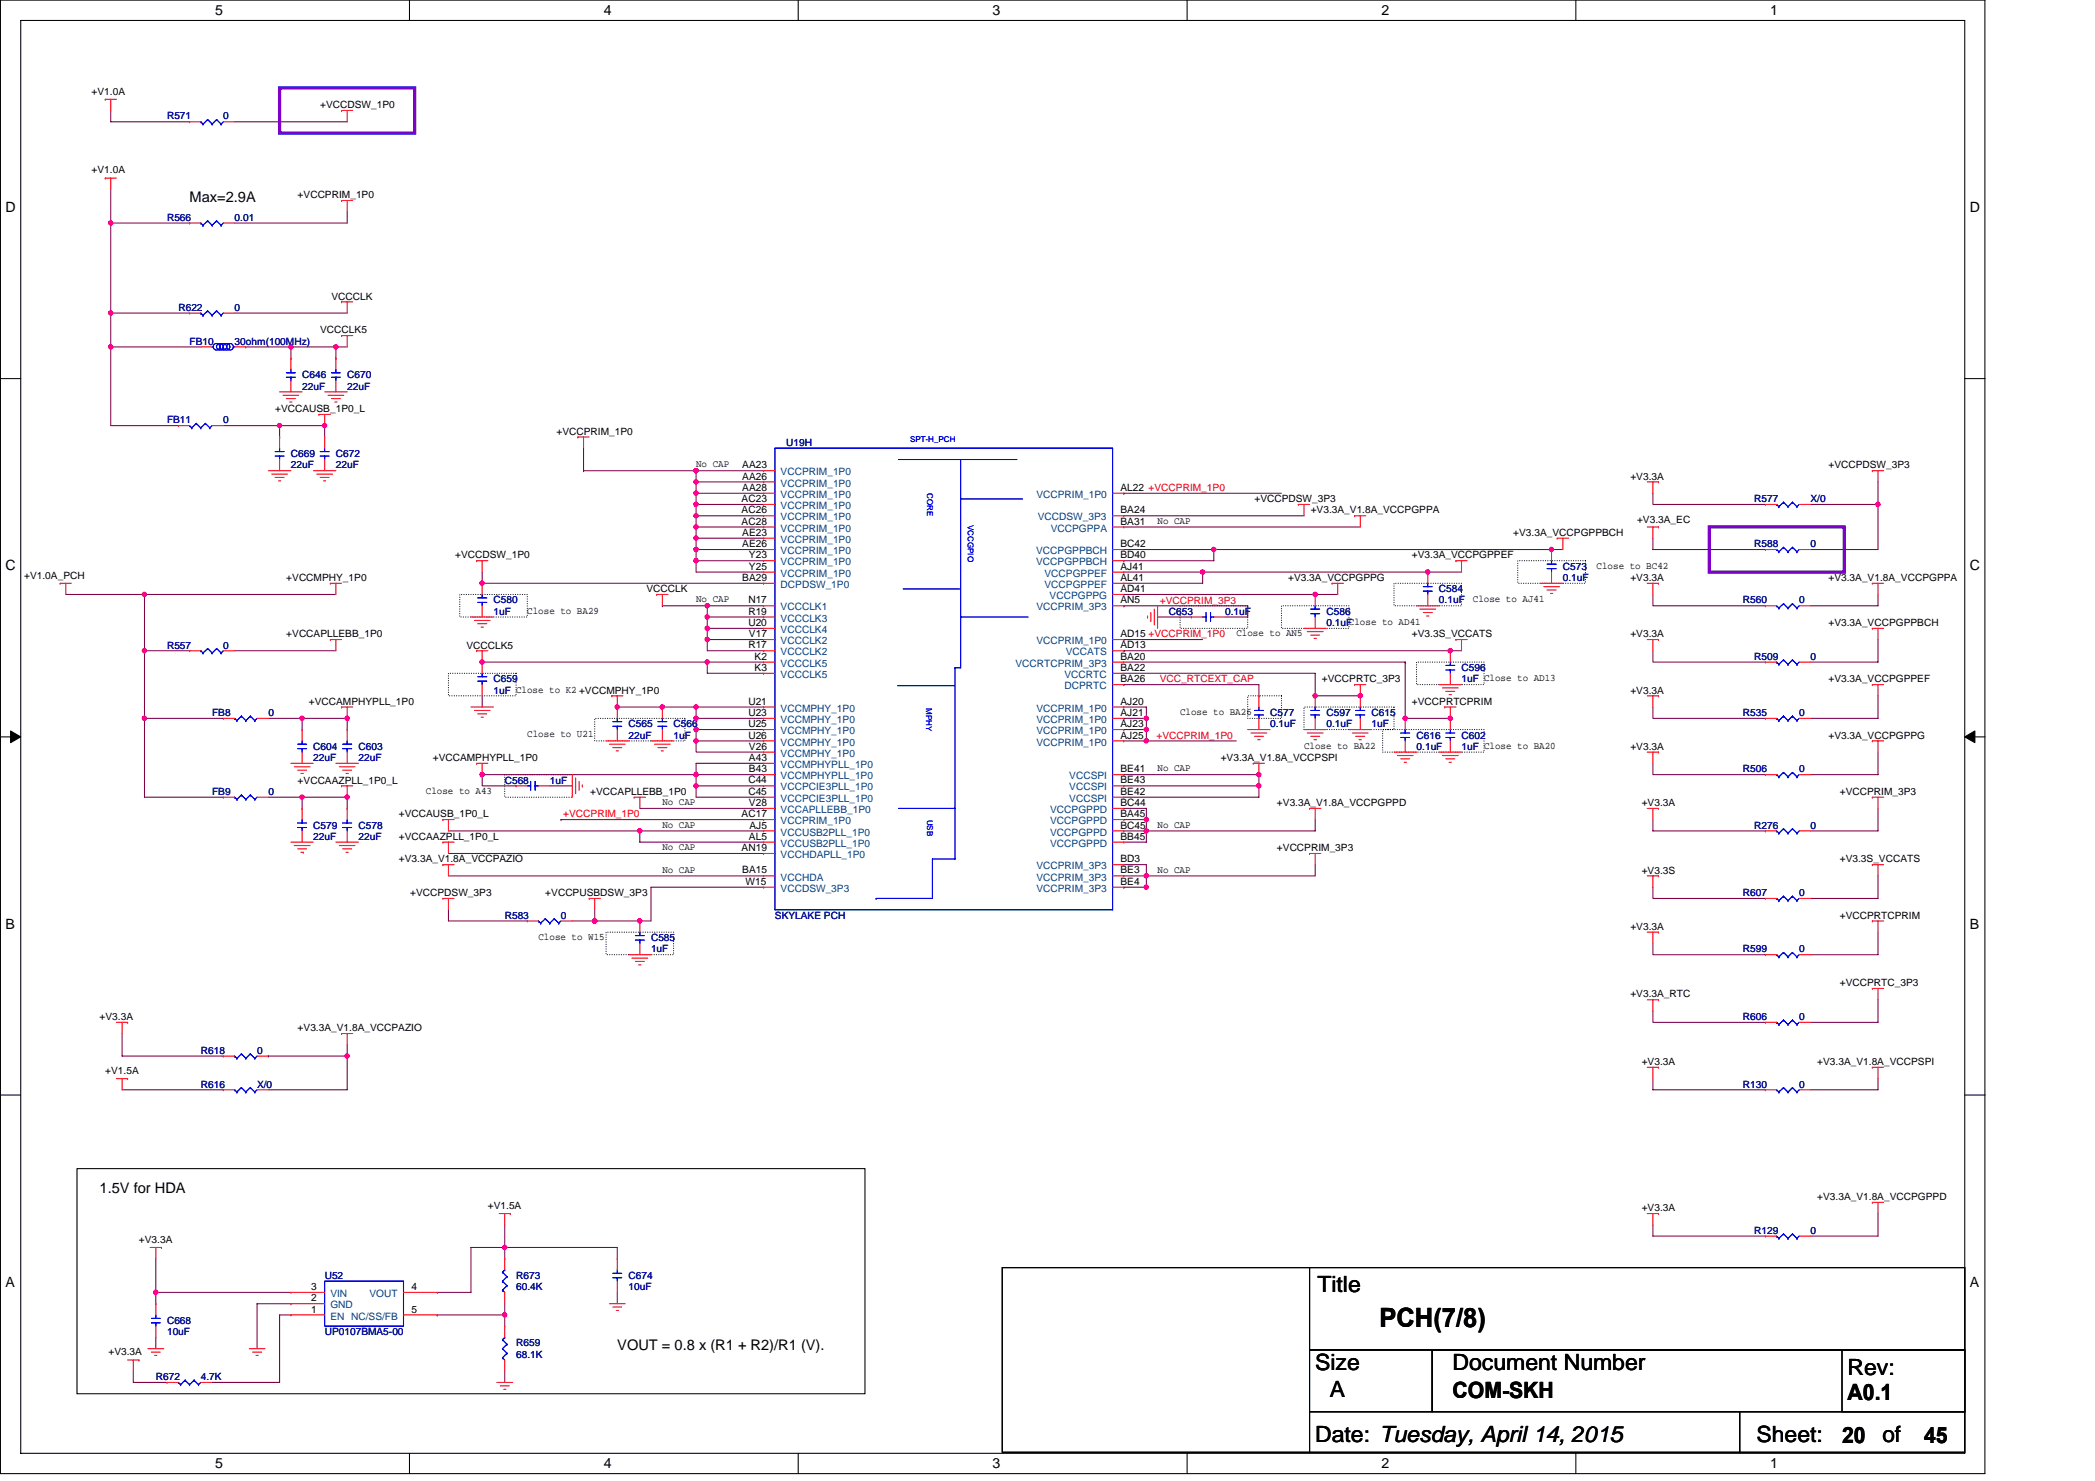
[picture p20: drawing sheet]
<svg xmlns="http://www.w3.org/2000/svg" width="297mm" height="210mm" viewBox="0 0 297 210" stroke-linecap="round" stroke-linejoin="round" font-family="sans-serif">
<defs><g id="words">
<text font-size="3.8" x="195.6" y="188.2">PCH(7/8)</text>
<g font-size="3.2">
<text x="186.8" y="183.2">Title</text>
<text x="186.5" y="194.2">Size</text>
<text x="205.9" y="194.2">Document Number</text>
<text x="262" y="194.9">Rev:</text>
<text x="188.5" y="198.1">A</text>
<text x="205.9" y="198.2">COM-SKH</text>
<text x="262" y="198.5">A0.1</text>
<text x="186.5" y="204.4">Date: Tuesday, April 14, 2015</text>
<text x="249" y="204.4">Sheet:</text>
<text x="261.2" y="204.5">20</text>
<text x="266.9" y="204.4">of</text>
<text x="272.8" y="204.5">45</text>
</g>
<g font-size="2.1">
<text x="26.9" y="28.7">Max=2.9A</text>
<text x="14.1" y="169.1">1.5V for HDA</text>
<text x="87.5" y="191.5">VOUT = 0.8 x (R1 + R2)/R1 (V).</text>
</g>
<g font-size="2">
<text x="30.5" y="2.1">5</text>
<text x="85.6" y="2.1">4</text>
<text x="140.7" y="2.1">3</text>
<text x="195.9" y="2.1">2</text>
<text x="251" y="2.1">1</text>
<text x=".8" y="30.1">D</text>
<text x="279.3" y="30.1">D</text>
<text x=".8" y="80.9">C</text>
<text x="279.3" y="80.9">C</text>
<text x=".8" y="131.7">B</text>
<text x="279.3" y="131.7">B</text>
<text x=".8" y="182.4">A</text>
<text x="279.3" y="182.4">A</text>
<text x="30.5" y="208.2">5</text>
<text x="85.6" y="208.2">4</text>
<text x="140.7" y="208.2">3</text>
<text x="195.9" y="208.2">2</text>
<text x="251" y="208.2">1</text>
</g>
<g font-size="1.4">
<text x="13" y="13.4">+V1.0A</text>
<text x="45.4" y="15.3">+VCCDSW_1P0</text>
<text x="13" y="24.6">+V1.0A</text>
<text x="42.2" y="28.1">+VCCPRIM_1P0</text>
<text x="45.4" y="47.3">VCCCLK5</text>
<text x="47" y="42.5">VCCCLK</text>
<text x="39" y="58.4">+VCCAUSB_1P0_L</text>
<text x="78.9" y="61.6">+VCCPRIM_1P0</text>
<text x="98.7" y="66.3">No CAP</text>
<text x="105.2" y="71.2">AC23</text>
<text x="105.2" y="69.6">AA28</text>
<text x="105.2" y="68">AA26</text>
<text x="105.2" y="66.4">AA23</text>
<text x="158.9" y="69.6">AL22 +VCCPRIM_1P0</text>
<text x="177.9" y="71.2">+VCCPDSW_3P3</text>
<text x="231.2" y="68">+V3.3A</text>
<text x="259.2" y="66.4">+VCCPDSW_3P3</text>
<text x="105.2" y="72.8">AC26</text>
<text x="105.2" y="74.4">AC28</text>
<text x="105.2" y="76">AE23</text>
<text x="105.2" y="77.6">AE26</text>
<text x="158.9" y="72.8">BA24</text>
<text x="158.9" y="74.4">BA31</text>
<text x="158.9" y="77.6">BC42</text>
<text x="164.1" y="74.3">No CAP</text>
<text x="185.8" y="72.8">+V3.3A_V1.8A_VCCPGPPA</text>
<text x="214.6" y="76">+V3.3A_VCCPGPPBCH</text>
<text x="232.1" y="74.1">+V3.3A_EC</text>
<text x="3.4" y="82.1">+V1.0A_PCH</text>
<text x="40.6" y="82.4">+VCCMPHY_1P0</text>
<text x="64.5" y="79.2">+VCCDSW_1P0</text>
<text x="91.7" y="84">VCCCLK</text>
<text x="105.2" y="82.4">BA29</text>
<text x="106.2" y="79.2">Y23</text>
<text x="106.2" y="80.8">Y25</text>
<text x="158.9" y="83.9">AD41</text>
<text x="158.9" y="82.4">AL41</text>
<text x="158.9" y="80.8">AJ41</text>
<text x="158.9" y="79.2">BD40</text>
<text x="182.6" y="82.4">+V3.3A_VCCPGPPG</text>
<text x="200.2" y="79.2">+V3.3A_VCCPGPPEF</text>
<text x="226.4" y="80.6">Close to BC42</text>
<text x="231.2" y="82.4">+V3.3A</text>
<text x="259.2" y="82.4">+V3.3A_V1.8A_VCCPGPPA</text>
<text x="74.8" y="87">Close to BA29</text>
<text x="98.7" y="85.4">No CAP</text>
<text x="106.1" y="88.8">U20</text>
<text x="106.1" y="87.1">R19</text>
<text x="106.1" y="85.6">N17</text>
<text x="158.9" y="85.6">AN5</text>
<text x="208.8" y="85.4">Close to AJ41</text>
<text x="259.2" y="88.8">+V3.3A_VCCPGPPBCH</text>
<text x="40.6" y="90.4">+VCCAPLLEBB_1P0</text>
<text x="66.1" y="91.9">VCCCLK5</text>
<text x="106.1" y="91.9">R17</text>
<text x="106.2" y="90.3">V17</text>
<text x="107" y="95.1">K3</text>
<text x="107" y="93.5">K2</text>
<text x="158.9" y="95.1">BA22</text>
<text x="158.9" y="91.9">AD13</text>
<text x="158.9" y="93.5">BA20</text>
<text x="158.9" y="90.3">AD15 +VCCPRIM_1P0</text>
<text x="175.3" y="90.2">Close to AN5</text>
<text x="200.2" y="90.4">+V3.3S_VCCATS</text>
<text x="231.2" y="90.4">+V3.3A</text>
<text x="43.8" y="99.9">+VCCAMPHYPLL_1P0</text>
<text x="106.1" y="101.5">U23</text>
<text x="106.1" y="99.9">U21</text>
<text x="158.9" y="96.7">BA26</text>
<text x="158.9" y="101.5">AJ21</text>
<text x="158.9" y="99.9">AJ20</text>
<text x="167.3" y="101.4">Close to BA26</text>
<text x="187.4" y="96.7">+VCCPRTC_3P3</text>
<text x="200.2" y="99.9">+VCCPRTCPRIM</text>
<text x="210.4" y="96.6">Close to AD13</text>
<text x="231.2" y="98.3">+V3.3A</text>
<text x="259.2" y="96.7">+V3.3A_VCCPGPPEF</text>
<text x="61.4" y="107.9">+VCCAMPHYPLL_1P0</text>
<text x="74.8" y="104.6">Close to U21</text>
<text x="106.1" y="104.7">U26</text>
<text x="106.1" y="103.1">U25</text>
<text x="106.2" y="107.9">A43</text>
<text x="106.2" y="106.3">V26</text>
<text x="158.9" y="103.1">AJ23</text>
<text x="158.9" y="104.7">AJ25</text>
<text x="173.1" y="107.9">+V3.3A_V1.8A_VCCPSPI</text>
<text x="184.9" y="106.2">Close to BA22</text>
<text x="210.4" y="106.2">Close to BA20</text>
<text x="231.2" y="106.3">+V3.3A</text>
<text x="259.2" y="104.7">+V3.3A_VCCPGPPG</text>
<text x="42.2" y="111.1">+VCCAAZPLL_1P0_L</text>
<text x="60.4" y="112.5">Close to A43</text>
<text x="83.7" y="112.7">+VCCAPLLEBB_1P0</text>
<text x="106.1" y="111.1">C44</text>
<text x="106.1" y="112.7">C45</text>
<text x="106.2" y="109.5">B43</text>
<text x="158.9" y="112.7">BE42</text>
<text x="158.9" y="111.1">BE43</text>
<text x="158.9" y="109.5">BE41</text>
<text x="164.1" y="109.3">No CAP</text>
<text x="260.9" y="112.7">+VCCPRIM_3P3</text>
<text x="56.6" y="115.9">+VCCAUSB_1P0_L</text>
<text x="56.6" y="119.1">+VCCAAZPLL_1P0_L</text>
<text x="93.9" y="114.2">No CAP</text>
<text x="93.9" y="117.3">No CAP</text>
<text x="105.2" y="115.9">AC17</text>
<text x="106.2" y="119.1">AL5</text>
<text x="106.2" y="114.3">V28</text>
<text x="106.3" y="117.5">AJ5</text>
<text x="158.9" y="119.1">BB45</text>
<text x="158.9" y="117.5">BC45</text>
<text x="158.9" y="115.9">BA45</text>
<text x="158.9" y="114.3">BC44</text>
<text x="164.1" y="117.3">No CAP</text>
<text x="181.1" y="114.3">+V3.3A_V1.8A_VCCPGPPD</text>
<text x="232.8" y="114.3">+V3.3A</text>
<text x="56.6" y="122.3">+V3.3A_V1.8A_VCCPAZIO</text>
<text x="93.9" y="120.5">No CAP</text>
<text x="93.9" y="123.7">No CAP</text>
<text x="105.2" y="120.7">AN19</text>
<text x="105.2" y="123.8">BA15</text>
<text x="105.7" y="125.5">W15</text>
<text x="158.9" y="125.5">BE4</text>
<text x="158.9" y="123.8">BE3</text>
<text x="158.9" y="122.3">BD3</text>
<text x="164.1" y="123.7">No CAP</text>
<text x="181.1" y="120.7">+VCCPRIM_3P3</text>
<text x="232.8" y="123.9">+V3.3S</text>
<text x="260.9" y="122.3">+V3.3S_VCCATS</text>
<text x="58.2" y="127.1">+VCCPDSW_3P3</text>
<text x="77.3" y="127.1">+VCCPUSBDSW_3P3</text>
<text x="231.2" y="131.8">+V3.3A</text>
<text x="260.9" y="130.3">+VCCPRTCPRIM</text>
<text x="76.3" y="133.3">Close to W15</text>
<text x="231.2" y="141.4">+V3.3A_RTC</text>
<text x="260.9" y="139.8">+VCCPRTC_3P3</text>
<text x="14.1" y="144.6">+V3.3A</text>
<text x="42.2" y="146.2">+V3.3A_V1.8A_VCCPAZIO</text>
<text x="14.9" y="152.3">+V1.5A</text>
<text x="232.8" y="151">+V3.3A</text>
<text x="257.7" y="151">+V3.3A_V1.8A_VCCPSPI</text>
<text x="69.2" y="171.4">+V1.5A</text>
<text x="232.8" y="171.7">+V3.3A</text>
<text x="257.7" y="170.2">+V3.3A_V1.8A_VCCPGPPD</text>
<text x="19.7" y="176.2">+V3.3A</text>
<text x="44.1" y="184.5">2</text>
<text x="44.1" y="182.9">3</text>
<text x="58.3" y="182.9">4</text>
<text x="44.1" y="186.1">1</text>
<text x="58.3" y="186.1">5</text>
<text x="15.4" y="192.2">+V3.3A</text>
</g>
<g font-size="1.4" fill="#000080">
<text x="23.7" y="16.9">R571</text>
<text x="31.7" y="16.9">0</text>
<text x="23.7" y="31.3">R566</text>
<text x="33.3" y="31.3">0.01</text>
<text x="25.3" y="44.1">R622</text>
<text x="33.3" y="44.1">0</text>
<text x="26.9" y="48.9">FB10</text>
<text x="33.3" y="48.9">30ohm(100MHz)</text>
<text x="42.8" y="53.6">C646</text>
<text x="49.2" y="53.6">C670</text>
<text x="42.8" y="55.2">22uF</text>
<text x="49.2" y="55.2">22uF</text>
<text x="23.7" y="60">FB11</text>
<text x="31.7" y="60">0</text>
<text x="41.3" y="64.8">C669</text>
<text x="47.6" y="64.8">C672</text>
<text x="111.5" y="63.2">U19H</text>
<text x="41.3" y="66.4">22uF</text>
<text x="47.6" y="66.4">22uF</text>
<text x="248.7" y="71.2">R577</text>
<text x="256.7" y="71.2">X/0</text>
<text x="248.7" y="77.6">R588</text>
<text x="256.7" y="77.6">0</text>
<text x="204" y="84">C584</text>
<text x="221.6" y="80.8">C573</text>
<text x="221.6" y="82.4">0.1uF</text>
<text x="70" y="85.6">C580</text>
<text x="70" y="87.2">1uF</text>
<text x="165.7" y="87.2">C653</text>
<text x="173.7" y="87.2">0.1uF</text>
<text x="188.1" y="87.2">C586</text>
<text x="188.1" y="88.8">0.1uFClose to AD41</text>
<text x="204" y="85.6">0.1uF</text>
<text x="247.1" y="85.6">R560</text>
<text x="255.1" y="85.6">0</text>
<text x="23.7" y="91.9">R557</text>
<text x="31.7" y="91.9">0</text>
<text x="207.2" y="95.1">C596</text>
<text x="248.7" y="93.5">R509</text>
<text x="256.7" y="93.5">0</text>
<text x="30.1" y="101.5">FB8</text>
<text x="38.1" y="101.5">0</text>
<text x="70" y="96.7">C659</text>
<text x="70" y="98.3">1uF Close to K2 +VCCMPHY_1P0</text>
<text x="180.1" y="101.5">C577</text>
<text x="188.1" y="101.5">C597</text>
<text x="194.5" y="101.5">C615</text>
<text x="207.2" y="96.7">1uF</text>
<text x="247.1" y="101.5">R535</text>
<text x="255.1" y="101.5">0</text>
<text x="44.4" y="106.3">C604</text>
<text x="44.4" y="107.9">22uF</text>
<text x="50.8" y="106.3">C603</text>
<text x="50.8" y="107.9">22uF</text>
<text x="89.1" y="103.1">C565</text>
<text x="89.1" y="104.7">22uF</text>
<text x="95.5" y="103.1">C566</text>
<text x="95.5" y="104.7">1uF</text>
<text x="180.1" y="103.1">0.1uF</text>
<text x="188.1" y="103.1">0.1uF</text>
<text x="194.5" y="103.1">1uF</text>
<text x="200.8" y="104.7">C616</text>
<text x="200.8" y="106.3">0.1uF</text>
<text x="207.2" y="104.7">C602</text>
<text x="207.2" y="106.3">1uF</text>
<text x="30.1" y="112.7">FB9</text>
<text x="38.1" y="112.7">0</text>
<text x="71.6" y="111.1">C568</text>
<text x="78" y="111.1">1uF</text>
<text x="247.1" y="109.5">R506</text>
<text x="255.1" y="109.5">0</text>
<text x="44.4" y="117.5">C579</text>
<text x="44.4" y="119.1">22uF</text>
<text x="50.8" y="117.5">C578</text>
<text x="50.8" y="119.1">22uF</text>
<text x="248.7" y="117.5">R276</text>
<text x="256.7" y="117.5">0</text>
<text x="71.6" y="130.3">R583</text>
<text x="79.5" y="130.3">0</text>
<text x="109.9" y="130.3">SKYLAKE PCH</text>
<text x="247.1" y="127.1">R607</text>
<text x="255.1" y="127.1">0</text>
<text x="92.3" y="133.4">C585</text>
<text x="92.3" y="135">1uF</text>
<text x="247.1" y="135">R599</text>
<text x="255.1" y="135">0</text>
<text x="28.5" y="149.4">R618</text>
<text x="36.4" y="149.4">0</text>
<text x="247.1" y="144.6">R606</text>
<text x="255.1" y="144.6">0</text>
<text x="28.5" y="154.2">R616</text>
<text x="36.4" y="154.2">X/0</text>
<text x="247.1" y="154.2">R130</text>
<text x="255.1" y="154.2">0</text>
<text x="248.7" y="174.9">R129</text>
<text x="256.7" y="174.9">0</text>
<text x="46" y="181.3">U52</text>
<text x="73.2" y="181.3">R673</text>
<text x="73.2" y="182.9">60.4K</text>
<text x="89.1" y="181.3">C674</text>
<text x="89.1" y="182.9">10uF</text>
<text x="23.7" y="187.7">C668</text>
<text x="23.7" y="189.3">10uF</text>
<text x="46" y="189.3">UP0107BMA5-00</text>
<text x="73.2" y="190.9">R659</text>
<text x="22.1" y="195.7">R672</text>
<text x="28.5" y="195.7">4.7K</text>
<text x="73.2" y="192.5">68.1K</text>
</g>
<g font-size="1.4" fill="#004080">
<text x="110.7" y="70.6">VCCPRIM_1P0</text>
<text x="110.7" y="69">VCCPRIM_1P0</text>
<text x="110.7" y="67.4">VCCPRIM_1P0</text>
<text x="147" y="70.6">VCCPRIM_1P0</text>
<text x="110.7" y="72.2">VCCPRIM_1P0</text>
<text x="110.7" y="73.8">VCCPRIM_1P0</text>
<text x="110.7" y="75.4">VCCPRIM_1P0</text>
<text x="110.7" y="77">VCCPRIM_1P0</text>
<text x="147.1" y="73.8">VCCDSW_3P3</text>
<text x="149" y="75.4">VCCPGPPA</text>
<text x="110.7" y="83.4">DCPDSW_1P0</text>
<text x="110.7" y="78.6">VCCPRIM_1P0</text>
<text x="110.7" y="80.2">VCCPRIM_1P0</text>
<text x="110.7" y="81.8">VCCPRIM_1P0</text>
<text x="146.9" y="80.2">VCCPGPPBCH</text>
<text x="146.9" y="78.6">VCCPGPPBCH</text>
<text x="148.1" y="83.4">VCCPGPPEF</text>
<text x="148.1" y="81.8">VCCPGPPEF</text>
<text x="110.7" y="89.7">VCCCLK4</text>
<text x="110.7" y="88.1">VCCCLK3</text>
<text x="110.7" y="86.6">VCCCLK1</text>
<text x="147" y="86.6">VCCPRIM_3P3</text>
<text x="148.8" y="84.9">VCCPGPPG</text>
<text x="110.7" y="92.9">VCCCLK2</text>
<text x="110.7" y="91.3">VCCCLK2</text>
<text x="110.7" y="94.5">VCCCLK5</text>
<text x="144" y="94.5">VCCRTCPRIM_3P3</text>
<text x="147" y="91.3">VCCPRIM_1P0</text>
<text x="151.1" y="92.9">VCCATS</text>
<text x="110.7" y="100.9">VCCMPHY_1P0</text>
<text x="110.7" y="96.1">VCCCLK5</text>
<text x="147" y="100.9">VCCPRIM_1P0</text>
<text x="150.9" y="96.1">VCCRTC</text>
<text x="150.9" y="97.7">DCPRTC</text>
<text x="110.7" y="107.3">VCCMPHY_1P0</text>
<text x="110.7" y="105.7">VCCMPHY_1P0</text>
<text x="110.7" y="104.1">VCCMPHY_1P0</text>
<text x="110.7" y="102.5">VCCMPHY_1P0</text>
<text x="147" y="104.1">VCCPRIM_1P0</text>
<text x="147" y="105.7">VCCPRIM_1P0</text>
<text x="147" y="102.5">VCCPRIM_1P0</text>
<text x="110.7" y="112.1">VCCPCIE3PLL_1P0</text>
<text x="110.7" y="110.5">VCCMPHYPLL_1P0</text>
<text x="110.7" y="113.7">VCCPCIE3PLL_1P0</text>
<text x="110.7" y="108.9">VCCMPHYPLL_1P0</text>
<text x="151.6" y="113.7">VCCSPI</text>
<text x="151.6" y="112.1">VCCSPI</text>
<text x="151.6" y="110.5">VCCSPI</text>
<text x="110.7" y="118.5">VCCUSB2PLL_1P0</text>
<text x="110.7" y="116.9">VCCPRIM_1P0</text>
<text x="110.7" y="115.3">VCCAPLLEBB_1P0</text>
<text x="148.9" y="118.5">VCCPGPPD</text>
<text x="148.9" y="116.9">VCCPGPPD</text>
<text x="148.9" y="115.3">VCCPGPPD</text>
<text x="110.7" y="121.7">VCCHDAPLL_1P0</text>
<text x="110.7" y="124.8">VCCHDA</text>
<text x="110.7" y="120.1">VCCUSB2PLL_1P0</text>
<text x="147" y="124.8">VCCPRIM_3P3</text>
<text x="147" y="123.3">VCCPRIM_3P3</text>
<text x="148.9" y="120.1">VCCPGPPD</text>
<text x="110.7" y="126.4">VCCDSW_3P3</text>
<text x="147" y="126.4">VCCPRIM_3P3</text>
<text x="46.8" y="185.5">GND</text>
<text x="46.8" y="183.9">VIN</text>
<text x="52.4" y="183.9">VOUT</text>
<text x="46.8" y="187.1">EN NC/SS/FB</text>
</g>
<g font-size="1.4" fill="#f00">
<text x="164.4" y="85.6">+VCCPRIM_3P3</text>
<text x="164.4" y="96.8">VCC_RTCEXT_CAP</text>
<text x="164" y="104.7">+VCCPRIM_1P0</text>
<text x="79.9" y="115.9">+VCCPRIM_1P0</text>
</g>
<g font-size="1.1" fill="#00f">
<text x="129" y="62.7">SPT-H_PCH</text>
<text x="131.5" y="69.9" transform="rotate(90 131.5 69.9)">CORE</text>
<text x="137.2" y="74.4" transform="rotate(90 137.2 74.4)">VCCGPIO</text>
<text x="131.3" y="100.4" transform="rotate(90 131.3 100.4)">MPHY</text>
<text x="131.5" y="116.2" transform="rotate(90 131.5 116.2)">USB</text>
</g>
</g></defs>
<path d="M.1 0h281.3v208.9h-281.3zM2.9 2.9h275.7v203.2h-275.7z" fill="none" stroke="#000" stroke-width=".15"/>
<g fill="#fff">
<path d="M30.5 .3h1.1v2.3h-1.1z"/>
<path d="M30.5 206.4h1.1v2.2h-1.1z"/>
</g>
<path d="M58.1 0v2.9M58.1 206.1v2.8" fill="none" stroke="#000" stroke-width=".15"/>
<g fill="#fff">
<path d="M85.6 .3h1.1v2.3h-1.1z"/>
<path d="M85.6 206.4h1.1v2.2h-1.1z"/>
</g>
<path d="M113.2 0v2.9M113.2 206.1v2.8" fill="none" stroke="#000" stroke-width=".15"/>
<g fill="#fff">
<path d="M140.7 .3h1.2v2.3h-1.2z"/>
<path d="M140.7 206.4h1.2v2.2h-1.2z"/>
</g>
<path d="M168.3 0v2.9M168.3 206.1v2.8" fill="none" stroke="#000" stroke-width=".15"/>
<g fill="#fff">
<path d="M195.9 .3h1.1v2.3h-1.1z"/>
<path d="M195.9 206.4h1.1v2.2h-1.1z"/>
</g>
<path d="M223.4 0v2.9M223.4 206.1v2.8" fill="none" stroke="#000" stroke-width=".15"/>
<g fill="#fff">
<path d="M251 .3h1.1v2.3h-1.1z"/>
<path d="M251 206.4h1.1v2.2h-1.1z"/>
<path d="M.8 28.3h1.4v2.2h-1.4z"/>
<path d="M279.3 28.3h1.5v2.2h-1.5z"/>
<path d="M.8 79.1h1.4v2.2h-1.4z"/>
<path d="M279.3 79.1h1.5v2.2h-1.5z"/>
</g>
<path d="M.1 53.7h2.8M278.6 53.7h2.8" fill="none" stroke="#000" stroke-width=".15"/>
<g fill="#fff">
<path d="M.8 129.9h1.3v2.2h-1.3z"/>
<path d="M279.3 129.9h1.3v2.2h-1.3z"/>
</g>
<path d="M.1 104.5h2.8M278.6 104.5h2.8" fill="none" stroke="#000" stroke-width=".15"/>
<path d="M1.5 103.6l1.4 .9-1.4 .8zM278.6 104.5l1.4-.9v1.7z" fill="#000" stroke="#000" stroke-width=".14"/>
<g fill="#fff">
<path d="M.8 180.6h1.3v2.3h-1.3z"/>
<path d="M279.3 180.6h1.3v2.3h-1.3z"/>
</g>
<path d="M.1 155.3h2.8M278.6 155.3h2.8M10.9 165.7h111.7v31.9h-111.7zM142.1 179.7h43.6v26.2h-43.6zM185.7 179.7h92.9v11.7h-92.9zM185.7 191.4h17.4v8.8h-17.4zM203.1 191.4h75.5v8.8h-75.5zM261.2 191.4h17.4v8.8h-17.4zM185.7 200.2h61v5.7h-61zM246.7 200.2h31.9v5.7h-31.9z" fill="none" stroke="#000" stroke-width=".15"/>
<g fill="none" stroke="#000" stroke-width=".15" stroke-dasharray="0 .3">
<path d="M215.2 79.5h9.6v3.2h-9.6zM63.6 95.5h9.6v3.2h-9.6zM65.2 84.3h9.6v3.2h-9.6zM167.3 85.9h9.6v3.2h-9.6zM176.9 98.7h4.8v3.2h-4.8zM181.7 85.9h9.6v3.2h-9.6zM197.7 82.7h9.5v3.2h-9.5zM200.8 93.9h9.6v3.2h-9.6zM71.6 109.8h9.5v3.2h-9.5zM84.3 101.9h12.8v3.2h-12.8zM184.9 100.2h12.8v3.2h-12.8zM196 103.4h14.4v3.2h-14.4z"/>
<path d="M85.9 132.2h9.6v3.2h-9.6z"/>
</g>
<path d="M39.6 12.5h19.2v6.4h-19.2zM242.3 74.7h19.2v6.4h-19.2z" fill="none" stroke="#8000ff" stroke-width=".47"/>
<g fill="none" stroke="#800040" stroke-width=".15">
<path d="M15.7 15.7v1.6h11.2M33.3 17.3h15.9M15.7 26.8v4.8M15.7 31.6h.1M15.7 31.6v12.8M15.7 31.6h11.2M49.2 30v1.6h-15.9M15.7 44.4h11.2M15.7 49.2v11.1h9.6M15.7 49.2h.1M15.7 49.2h12.8M15.7 44.4v4.8"/>
<path d="M33.3 44.4h15.9M34.9 49.2h6.4M41.3 49.2v1.6M41.3 49.2h.1M41.3 49.2h7.9M47.6 49.2h.1M47.6 49.2v1.6M31.7 60.3h7.9M39.6 60.3h6.4M39.6 62h.1M39.6 60.3v1.7M46 60.3h.1"/>
<path d="M46 60.3v1.7M82.7 63.5v3.2M82.7 66.7h.1M82.7 66.7h25.6M98.7 66.7h.1M98.7 68.3h.1M98.7 68.3h9.6M98.7 69.9h.1M98.7 66.7v1.6M98.7 79.5h.1M98.7 71.5h.1M98.7 73.1h9.6"/>
<path d="M98.7 74.7h9.6M98.7 76.3h9.6M98.7 77.9h9.6M98.7 79.5h9.6M98.7 73.1v8h9.6M98.7 69.9v3.2M98.7 73.1h.1M98.7 77.9h.1M98.7 76.3h.1M98.7 74.7h.1M98.7 68.3v1.6M98.7 69.9h9.6"/>
<path d="M98.7 71.5h9.6M159.3 69.9h.1M159.3 73.1h25.6M159.3 74.7h33.6M159.3 77.9h12.8v1.6h-12.8M159.3 69.9h22.4M172.1 77.9h.1M172.1 77.9h49.5M220 77.9h.1M234.4 76.3v1.6h15.9M234.4 69.9v1.6h15.9M266.3 71.5h.1"/>
<path d="M266.3 71.5v6.4h-9.6M266.3 68.3v3.2h-9.6M9.3 84.3h11.2M20.5 92.3h6.4M20.5 84.3h27.1M20.5 84.3h.1M20.5 92.3v9.6M20.5 84.3v8M33.3 92.3h14.3M68.4 81.1v1.6M68.4 82.7h.1M68.4 98.7v1.5"/>
<path d="M68.4 93.9h.1M68.4 82.7h39.9M68.4 93.9h39.9M93.9 85.9h.1M93.9 85.9h6.4M100.3 87.5h.1M100.3 87.5h8M100.3 89.1h8M100.3 89.1h.1M100.3 90.7h8M100.3 90.7v1.6h8M100.3 85.9h8"/>
<path d="M100.3 85.9v1.6M100.3 93.9h.1M100.3 93.9v1.6h8M100.3 87.5v3.2M159.3 90.7h.1M159.3 92.3h.1M159.3 93.9h39.9M159.3 95.5h27.2v3.2M159.3 97.1h.1M159.3 97.1h19.2v1.6M159.3 85.9h17.6v1.6h-3.2M159.3 85.9h.1"/>
<path d="M159.3 81.1h11.2M159.3 84.3h27.2M159.3 90.7h11.2M159.3 92.3h47.9M164.1 87.5h4.8M170.5 81.1v1.6h-11.2M170.5 81.1h.1M170.5 81.1h36.7M186.5 98.7h.1M186.5 84.3h.1M186.5 98.7h6.4M186.5 84.3h3.2"/>
<path d="M199.2 93.9h.1M199.2 93.9v8M202.4 81.1h.1M205.6 92.3h.1M234.4 84.3v1.6h15.9M234.4 92.3v1.6h15.9M266.3 90.7v3.2h-9.6M266.3 84.3v1.6h-9.6M266.3 98.7v3.2h-9.6M20.5 101.9h.1M20.5 101.9h11.2M20.5 101.9v11.1h11.2"/>
<path d="M38.1 101.9h4.7M38.1 113h4.7M42.8 101.9h6.4M42.8 113h.1M42.8 101.9h.1M42.8 113h6.4v1.6M42.8 101.9v1.5M42.8 113v1.6M49.2 101.9h.1M49.2 101.9v1.5M63.6 117.8h27.1M68.4 109.8h.1"/>
<path d="M68.4 109.8v1.6h4.8M68.4 109.8h39.9M78 111.4h3.1M79.5 116.2h.1M79.5 116.2h28.8M87.5 100.2h.1M87.5 100.2h20.8M90.7 114.6h17.6M90.7 117.8h.1M90.7 117.8v1.6h17.6M90.7 117.8h17.6M93.9 100.2h.1"/>
<path d="M98.7 100.2h.1M98.7 103.4h.1M98.7 101.9h.1M98.7 103.4h9.6M98.7 105.1h.1M98.7 105.1v1.5h9.6M98.7 109.8h.1M98.7 111.4h.1M98.7 111.4h9.6M98.7 111.4v1.6h9.6M98.7 101.9v1.5M98.7 109.8v1.6"/>
<path d="M98.7 100.2v1.7M98.7 103.4v1.7M98.7 101.9h9.6M98.7 105.1h9.6M108.3 108.2h-9.6v1.6M159.3 100.2h3.2v1.7M159.3 101.9h.1M159.3 103.4h3.2M159.3 105.1h3.2M159.3 109.8h19.2M159.3 111.4h19.2M159.3 116.2h3.2"/>
<path d="M159.3 117.8h3.2M159.3 114.6h3.2v1.6M159.3 101.9h3.2M162.5 101.9h.1M162.5 103.4v1.7M162.5 105.1h.1M162.5 116.2h.1M162.5 117.8v1.6h-3.2M162.5 105.1h12.8M162.5 101.9v1.5M162.5 116.2v1.6M178.5 109.8h.1"/>
<path d="M178.5 109.8v3.2h-19.2M178.5 111.4h.1M186.5 116.2v1.6h-24M199.2 101.9h.1M199.2 101.9h6.4M234.4 100.2v1.7h15.9M234.4 108.2v1.6h15.9M234.4 116.2v1.6h15.9M266.3 106.6v3.2h-9.6M266.3 114.6v3.2h-9.6M63.6 129v1.6h11.2M63.6 121h44.7"/>
<path d="M63.6 124.2h44.7M84.3 130.6h.1M84.3 129v1.6M90.7 130.6h.1M108.3 125.8h-16v4.8h-11.2M159.3 122.6h3.2v1.6M159.3 125.8h.1M159.3 124.2h3.2M162.5 124.2h.1M162.5 124.2v1.6h-3.2M186.5 122.6v1.6h-24M234.4 133.8v1.6h15.9"/>
<path d="M234.4 125.8v1.6h15.9M266.3 132.2v3.2h-9.6M266.3 124.2v3.2h-9.6M17.3 146.5v3.2h14.4M17.3 154.5h14.4M38.1 149.7h.1M38.1 149.7h11.1M49.2 149.7v4.8h-11.1M49.2 148.1v1.6M234.4 143.3v1.6h15.9M234.4 152.9v1.6h15.9M266.3 141.8v3.1h-9.6"/>
<path d="M266.3 152.9v1.6h-9.6M22.1 178.5v4.7M71.6 176.9h-4.8v6.3h-4.8M71.6 173.7v3.2M71.6 176.9v1.6M71.6 176.9h15.9v1.6M71.6 176.9h.1M234.4 173.7v1.6h15.9M266.3 172.1v3.2h-9.6M18.9 194.4v1.6h4.8M22.1 189.6v1.6M22.1 183.2v1.6"/>
<path d="M22.1 183.2h.1M22.1 183.2h19.2M41.3 184.8h-4.9v6.4M41.3 186.4h-1.7v9.6h-9.5M62 186.4h9.6v1.6M62 186.4h.1M71.6 194.4v1.6M71.6 184.8v1.6M87.5 183.2v1.6"/>
</g>
<g fill="#f0f" stroke="#f0f" stroke-width=".15">
<circle cx="98.7" cy="66.7" r=".31"/>
<circle cx="98.7" cy="68.3" r=".31"/>
<circle cx="98.7" cy="69.9" r=".31"/>
<circle cx="98.7" cy="79.5" r=".31"/>
<circle cx="98.7" cy="71.5" r=".31"/>
<circle cx="100.3" cy="87.5" r=".31"/>
<circle cx="100.3" cy="85.9" r=".31"/>
<circle cx="100.3" cy="90.7" r=".31"/>
<circle cx="100.3" cy="89.1" r=".31"/>
<circle cx="68.4" cy="82.7" r=".31"/>
<circle cx="98.7" cy="100.2" r=".31"/>
<circle cx="98.7" cy="103.4" r=".31"/>
<circle cx="98.7" cy="101.8" r=".31"/>
<circle cx="93.9" cy="100.2" r=".31"/>
<circle cx="98.7" cy="105" r=".31"/>
<circle cx="98.7" cy="109.8" r=".31"/>
<circle cx="98.7" cy="111.4" r=".31"/>
<circle cx="68.4" cy="109.8" r=".31"/>
<circle cx="162.5" cy="101.8" r=".31"/>
<circle cx="162.5" cy="103.4" r=".31"/>
<circle cx="162.5" cy="105" r=".31"/>
<circle cx="205.6" cy="92.3" r=".31"/>
<circle cx="199.2" cy="101.8" r=".31"/>
<circle cx="205.6" cy="101.8" r=".31"/>
<circle cx="192.9" cy="98.6" r=".31"/>
<circle cx="186.5" cy="98.6" r=".31"/>
<circle cx="178.5" cy="109.8" r=".31"/>
<circle cx="178.5" cy="111.4" r=".31"/>
<circle cx="162.5" cy="117.8" r=".31"/>
<circle cx="162.5" cy="116.2" r=".31"/>
<circle cx="98.7" cy="73.1" r=".31"/>
<circle cx="98.7" cy="77.9" r=".31"/>
<circle cx="98.7" cy="76.3" r=".31"/>
<circle cx="98.7" cy="74.7" r=".31"/>
<circle cx="22.1" cy="183.2" r=".31"/>
<circle cx="71.5" cy="186.4" r=".31"/>
<circle cx="71.5" cy="176.9" r=".31"/>
<circle cx="266.3" cy="71.5" r=".31"/>
<circle cx="162.5" cy="124.2" r=".31"/>
<circle cx="162.5" cy="125.8" r=".31"/>
<circle cx="220" cy="77.9" r=".31"/>
<circle cx="202.4" cy="81.1" r=".31"/>
<circle cx="186.5" cy="84.3" r=".31"/>
<circle cx="100.3" cy="93.9" r=".31"/>
<circle cx="68.4" cy="93.9" r=".31"/>
<circle cx="84.3" cy="130.6" r=".31"/>
<circle cx="90.7" cy="117.8" r=".31"/>
<circle cx="90.7" cy="130.6" r=".31"/>
<circle cx="49.2" cy="113" r=".31"/>
<circle cx="20.5" cy="92.3" r=".31"/>
<circle cx="20.5" cy="84.3" r=".31"/>
<circle cx="20.5" cy="101.8" r=".31"/>
<circle cx="15.7" cy="31.6" r=".31"/>
<circle cx="47.6" cy="49.2" r=".31"/>
<circle cx="15.7" cy="44.4" r=".31"/>
<circle cx="15.7" cy="49.2" r=".31"/>
<circle cx="49.2" cy="149.7" r=".31"/>
<circle cx="172.1" cy="77.9" r=".31"/>
<circle cx="170.5" cy="81.1" r=".31"/>
<circle cx="41.2" cy="49.2" r=".31"/>
<circle cx="39.6" cy="60.3" r=".31"/>
<circle cx="46" cy="60.3" r=".31"/>
<circle cx="42.8" cy="101.8" r=".31"/>
<circle cx="49.2" cy="101.8" r=".31"/>
<circle cx="42.8" cy="113" r=".31"/>
<circle cx="87.5" cy="100.2" r=".31"/>
</g>
<g fill="none" stroke="#f00" stroke-width=".15">
<path d="M14.9 14.1h.1M14.9 14.1h1.6M15.7 14.1v1.6M26.9 17.3h.1M26.9 17.3h1.6M31.7 17.3h1.6M48.4 15.7h.1M48.4 15.7h1.6M49.2 15.7v1.6M14.9 25.3h.1M14.9 25.3h1.6M15.7 25.3v1.5"/>
<path d="M26.9 31.6h.1M26.9 31.6h1.6M31.7 31.6h1.6M48.4 28.4h.1M48.4 28.4h1.6M49.2 28.4v1.6M26.9 44.4h.1M26.9 44.4h1.6M28.5 49.2h1.6M31.7 44.4h1.6M33.3 49.2h1.6M34.9 49.2h.1"/>
<path d="M39.6 55.6h3.2M40.1 56h2.3M40.6 56.5h1.3M41.1 57h.3M41.3 54v1.6M41.3 50.8h.1M41.3 50.8v1.6M45.2 58.8h.1M45.2 58.8h1.6M46 58.8v1.5M46 55.6h3.2M46.5 56h2.2"/>
<path d="M47 56.5h1.3M47.5 57h.3M47.6 54v1.6M47.6 50.8h.1M47.6 50.8v1.6M48.4 42.8h.1M48.4 47.6h.1M48.4 42.8h1.6M48.4 47.6h1.6M49.2 42.8v1.6M49.2 47.6v1.6M25.3 60.3h.1"/>
<path d="M25.3 60.3h1.6M30.1 60.3h1.6M38.1 66.7h3.2M38.5 67.2h2.3M39 67.7h1.3M39.5 68.2h.3M39.6 65.2v1.5M39.6 62h.1M39.6 62v1.5M44.4 66.7h3.2M44.9 67.2h2.3M45.4 67.7h1.3"/>
<path d="M45.9 68.2h.3M46 65.2v1.5M46 62h.1M46 62v1.5M67.6 79.5h.1M67.6 79.5h1.6M68.4 79.5v1.6M81.9 62h.1M81.9 62h1.6M82.7 62v1.5M108.3 69.9h.1M108.3 68.3h.1"/>
<path d="M108.3 66.7h.1M108.3 71.5h.1M108.3 73.1h.1M108.3 74.7h.1M108.3 76.3h.1M108.3 77.9h.1M108.3 79.5h.1M108.3 79.5h1.6M108.3 71.5h1.6M108.3 73.1h1.6M108.3 66.7h1.6M108.3 76.3h1.6"/>
<path d="M108.3 68.3h1.6M108.3 74.7h1.6M108.3 77.9h1.6M108.3 69.9h1.6M157.8 79.5h1.5M157.8 73.1h1.5M157.8 74.7h1.5M157.8 77.9h1.5M157.8 69.9h1.5M159.3 79.5h.1M159.3 77.9h.1M159.3 74.7h.1"/>
<path d="M159.3 73.1h.1M159.3 69.9h.1M184.1 71.5h.1M184.1 71.5h1.6M184.9 71.5v1.6M192.1 73.1h.1M192.1 73.1h1.6M192.9 73.1v1.6M206.4 79.5h.1M206.4 79.5h1.6M207.2 79.5v1.6M220 77.9h.1"/>
<path d="M220 77.9v1.6M220.8 76.3h.1M220.8 76.3h1.6M221.6 76.3v1.6M233.5 68.3h1.7M233.5 74.7h1.7M234.4 68.3v1.6M234.4 74.7v1.6M235.2 68.3h.1M235.2 74.7h.1M250.3 77.9h.1M250.3 71.5h.1"/>
<path d="M250.3 71.5h1.6M250.3 77.9h1.6M255.1 77.9h1.6M255.1 71.5h1.6M265.5 66.7h.1M265.5 66.7h1.6M266.3 66.7v1.6M8.5 82.7h.1M8.5 82.7h1.6M9.3 82.7v1.6M26.9 92.3h.1M26.9 92.3h1.6"/>
<path d="M31.7 92.3h1.6M46.8 90.7h.1M46.8 82.7h.1M46.8 90.7h1.6M46.8 82.7h1.6M47.6 90.7v1.6M47.6 82.7v1.6M66.8 87.5h3.2M67.3 88h2.2M67.6 92.3h.1M67.6 92.3h1.6M67.7 88.4h1.3"/>
<path d="M68.2 88.9h.3M68.4 92.3v1.6M68.4 85.9v1.6M68.4 82.7h.1M68.4 97.1v1.6M68.4 93.9h.1M68.4 82.7v1.6M68.4 93.9v1.6M86.7 98.7h.1M86.7 98.7h1.6M87.5 98.7v1.5M93.1 84.3h.1"/>
<path d="M93.1 84.3h1.6M93.9 84.3v1.6M108.3 95.5h.1M108.3 92.3h.1M108.3 90.7h.1M108.3 89.1h.1M108.3 87.5h.1M108.3 93.9h.1M108.3 82.7h.1M108.3 81.1h.1M108.3 85.9h.1M108.3 90.7h1.6"/>
<path d="M108.3 82.7h1.6M108.3 89.1h1.6M108.3 92.3h1.6M108.3 95.5h1.6M108.3 93.9h1.6M108.3 85.9h1.6M108.3 81.1h1.6M108.3 87.5h1.6M157.8 84.3h1.5M157.8 90.7h1.5M157.8 97.1h1.5M157.8 82.7h1.5"/>
<path d="M157.8 92.3h1.5M157.8 95.5h1.5M157.8 93.9h1.5M157.8 85.9h1.5M157.8 81.1h1.5M159.3 95.5h.1M159.3 93.9h.1M159.3 92.3h.1M159.3 90.7h.1M159.3 85.9h.1M159.3 84.3h.1M159.3 82.7h.1"/>
<path d="M159.3 81.1h.1M159.3 97.1h.1M162.7 87.3v.4M163.2 86.8v1.3M163.7 86.4v2.2M164.1 85.9v3.2M168.9 87.5h.1M168.9 87.5h1.6M172.1 87.5h1.6M178.5 98.7h.1M178.5 98.7v1.5M184.9 89.1h3.2"/>
<path d="M185.4 89.6h2.2M185.8 90h1.3M186.3 90.5h.3M186.5 87.5v1.6M186.5 84.3h.1M186.5 98.7h.1M186.5 84.3v1.6M186.5 98.7v1.5M188.9 82.7h.1M188.9 82.7h1.6M189.7 82.7v1.6M192.1 97.1h.1"/>
<path d="M192.1 97.1h1.6M192.9 97.1v1.6M192.9 98.7h.1M192.9 98.7v1.5M200.8 85.9h3.2M201.3 86.4h2.3M201.8 86.8h1.3M202.3 87.3h.3M202.4 84.3v1.6M202.4 81.1h.1M202.4 81.1v1.6M204 97.1h3.2"/>
<path d="M204.5 97.5h2.3M205 98h1.3M205.5 98.5h.3M205.6 95.5v1.6M205.6 92.3h.1M205.6 92.3v1.6M206.4 90.7h.1M206.4 90.7h1.6M207.2 90.7v1.6M218.4 82.7h3.2M218.9 83.2h2.2M219.3 83.7h1.3"/>
<path d="M219.8 84.1h.4M220 81.1v1.6M233.5 98.7h1.7M233.5 90.7h1.7M233.5 82.7h1.7M234.4 82.7v1.6M234.4 90.7v1.6M234.4 98.7v1.5M235.2 82.7h.1M235.2 90.7h.1M235.2 98.7h.1M250.3 93.9h.1"/>
<path d="M250.3 85.9h.1M250.3 93.9h1.6M250.3 85.9h1.6M255.1 93.9h1.6M255.1 85.9h1.6M265.5 82.7h.1M265.5 89.1h.1M265.5 97.1h.1M265.5 97.1h1.6M265.5 82.7h1.6M265.5 89.1h1.6M266.3 82.7v1.6"/>
<path d="M266.3 89.1v1.6M266.3 97.1v1.6M31.7 101.9h.1M31.7 113h.1M31.7 113h1.6M31.7 101.9h1.6M36.4 101.9h1.7M36.4 113h1.7M41.3 108.2h3.1M41.3 119.4h3.1M41.7 108.7h2.3M41.7 119.9h2.3"/>
<path d="M42.2 109.2h1.3M42.7 109.7h.3M42.8 106.6v1.6M42.8 103.4h.1M42.8 117.8v1.6M42.8 114.6h.1M42.8 103.4v1.7M42.8 114.6v1.6M47.6 108.2h3.2M47.6 119.4h3.2M48.1 108.7h2.2M48.1 119.9h2.2"/>
<path d="M48.4 100.2h.1M48.4 111.4h.1M48.4 100.2h1.6M48.4 111.4h1.6M48.6 109.2h1.3M49.1 109.7h.3M49.2 100.2v1.7M49.2 111.4v1.6M49.2 106.6v1.6M49.2 103.4h.1M49.2 117.8v1.6M49.2 114.6h.1"/>
<path d="M49.2 103.4v1.7M49.2 114.6v1.6M62.8 116.2h.1M62.8 119.4h.1M62.8 116.2h1.6M62.8 119.4h1.6M63.6 116.2v1.6M63.6 119.4v1.6M66.8 100.2h3.2M67.3 100.7h2.2M67.6 108.2h.1M67.6 108.2h1.6"/>
<path d="M67.7 101.2h1.3M68.2 101.7h.3M68.4 108.2v1.6M73.2 111.4h.1M73.2 111.4h1.6M76.3 111.4h1.7M81.1 109.8v3.2M81.6 110.3v2.2M82.1 110.8v1.3M82.6 111.3v.3M85.9 105.1h3.2M86.4 105.5h2.2"/>
<path d="M86.9 106h1.3M87.4 106.5h.3M87.5 103.4v1.7M87.5 100.2h.1M87.5 100.2v1.7M89.9 113h.1M89.9 113h1.6M90.7 113v1.6M92.3 105.1h3.2M92.8 105.5h2.2M93.3 106h1.2M93.7 106.5h.4"/>
<path d="M93.9 103.4v1.7M93.9 100.2h.1M93.9 100.2v1.7M108.3 111.4h.1M108.3 119.4h.1M108.3 117.8h.1M108.3 116.2h.1M108.3 114.6h.1M108.3 109.8h.1M108.3 113h.1M108.3 108.2h.1M108.3 106.6h.1"/>
<path d="M108.3 105.1h.1M108.3 103.4h.1M108.3 101.9h.1M108.3 100.2h.1M108.3 108.2h1.6M108.3 100.2h1.6M108.3 114.6h1.6M108.3 105.1h1.6M108.3 106.6h1.6M108.3 113h1.6M108.3 116.2h1.6M108.3 119.4h1.6"/>
<path d="M108.3 111.4h1.6M108.3 117.8h1.6M108.3 103.4h1.6M108.3 109.8h1.6M108.3 101.9h1.6M157.8 100.2h1.5M157.8 114.6h1.5M157.8 105.1h1.5M157.8 113h1.5M157.8 116.2h1.5M157.8 119.4h1.5M157.8 111.4h1.5"/>
<path d="M157.8 117.8h1.5M157.8 103.4h1.5M157.8 109.8h1.5M157.8 101.9h1.5M159.3 119.4h.1M159.3 117.8h.1M159.3 113h.1M159.3 111.4h.1M159.3 116.2h.1M159.3 103.4h.1M159.3 114.6h.1M159.3 109.8h.1"/>
<path d="M159.3 105.1h.1M159.3 101.9h.1M159.3 100.2h.1M176.9 103.4h3.2M177.4 103.9h2.2M177.7 108.2h.1M177.7 108.2h1.6M177.9 104.4h1.2M178.3 104.9h.4M178.5 108.2v1.6M178.5 101.9v1.5M184.9 103.4h3.2"/>
<path d="M185.4 103.9h2.2M185.7 114.6h.1M185.7 114.6h1.6M185.8 104.4h1.3M186.3 104.9h.3M186.5 114.6v1.6M186.5 101.9v1.5M191.3 103.4h3.2M191.7 103.9h2.3M192.2 104.4h1.3M192.7 104.9h.3M192.9 101.9v1.5"/>
<path d="M197.7 106.6h3.1M198.1 107.1h2.3M198.6 107.6h1.3M199.1 108.1h.3M199.2 105.1v1.5M199.2 101.9h.1M199.2 101.9v1.5M204 106.6h3.2M204.5 107.1h2.3M204.8 100.2h.1M204.8 100.2h1.6M205 107.6h1.3"/>
<path d="M205.5 108.1h.3M205.6 100.2v1.7M205.6 105.1v1.5M205.6 101.9h.1M205.6 101.9v1.5M233.5 114.6h1.7M233.5 106.6h1.7M234.4 106.6v1.6M234.4 114.6v1.6M235.2 106.6h.1M235.2 114.6h.1M250.3 109.8h.1"/>
<path d="M250.3 101.9h.1M250.3 117.8h.1M250.3 117.8h1.6M250.3 109.8h1.6M250.3 101.9h1.6M255.1 109.8h1.6M255.1 101.9h1.6M255.1 117.8h1.6M265.5 105.1h.1M265.5 113h.1M265.5 105.1h1.6M265.5 113h1.6"/>
<path d="M266.3 105.1v1.5M266.3 113v1.6M42.2 120.4h1.3M42.7 120.8h.3M43 120.8h.1M48.6 120.4h1.3M49.1 120.8h.3M62.8 122.6h.1M62.8 127.4h.1M62.8 122.6h1.6M62.8 127.4h1.6M63.6 122.6v1.6"/>
<path d="M63.6 127.4v1.6M74.8 130.6h.1M74.8 130.6h1.5M79.5 130.6h1.6M83.5 127.4h.1M83.5 127.4h1.6M84.3 127.4v1.6M89.1 135.4h3.2M89.6 135.8h2.2M90.1 136.3h1.3M90.5 136.8h.4M90.7 133.8v1.6"/>
<path d="M90.7 130.6h.1M90.7 130.6v1.6M108.3 121h.1M108.3 124.2h.1M108.3 125.8h.1M108.3 124.2h1.6M108.3 121h1.6M108.3 125.8h1.6M157.8 122.6h1.5M157.8 124.2h1.5M157.8 125.8h1.5M159.3 125.8h.1"/>
<path d="M159.3 124.2h.1M159.3 122.6h.1M185.7 121h.1M185.7 121h1.6M186.5 121v1.6M233.5 132.2h1.7M233.5 124.2h1.7M234.4 132.2v1.6M234.4 124.2v1.6M235.2 132.2h.1M235.2 124.2h.1M250.3 127.4h.1"/>
<path d="M250.3 135.4h.1M250.3 127.4h1.6M250.3 135.4h1.6M255.1 127.4h1.6M255.1 135.4h1.6M265.5 130.6h.1M265.5 122.6h.1M265.5 130.6h1.6M265.5 122.6h1.6M266.3 130.6v1.6M266.3 122.6v1.6M16.5 144.9h1.6"/>
<path d="M16.5 152.9h1.6M17.3 144.9v1.6M17.3 152.9v1.6M18.1 144.9h.1M18.1 152.9h.1M31.7 154.5h.1M31.7 149.7h.1M31.7 154.5h1.6M31.7 149.7h1.6M36.4 154.5h1.7M36.4 149.7h1.7M48.4 146.5h.1"/>
<path d="M48.4 146.5h1.6M49.2 146.5v1.6M233.5 141.8h1.7M233.5 151.3h1.7M234.4 141.8v1.5M234.4 151.3v1.6M235.2 141.8h.1M235.2 151.3h.1M250.3 154.5h.1M250.3 144.9h.1M250.3 144.9h1.6M250.3 154.5h1.6"/>
<path d="M255.1 154.5h1.6M255.1 144.9h1.6M265.5 140.1h.1M265.5 151.3h.1M265.5 140.1h1.6M265.5 151.3h1.6M266.3 140.1v1.7M266.3 151.3v1.6M21.3 176.9h1.6M22.1 176.9v1.6M22.9 176.9h.1M70.8 172.1h1.6"/>
<path d="M71.6 172.1v1.6M71.6 178.5h.1M71.6 178.5v1.5M72.4 172.1h.1M87.5 178.5h.1M87.5 178.5v1.5M233.5 172.1h1.7M234.4 172.1v1.6M235.2 172.1h.1M250.3 175.3h.1M250.3 175.3h1.6M255.1 175.3h1.6"/>
<path d="M265.5 170.5h.1M265.5 170.5h1.6M266.3 170.5v1.6M18.1 192.8h1.6M18.9 192.8v1.6M19.7 192.8h.1M21 191.2h2.2M21.5 191.7h1.2M21.9 192.2h.3M22.1 188v1.6M22.1 184.8h.1M22.1 184.8v1.6"/>
<path d="M23.7 196h.1M23.7 196h1.6M28.5 196h1.6M35.3 191.2h2.3M35.8 191.7h1.3M36.3 192.2h.3M41.3 186.4h.1M41.3 184.8h.1M41.3 183.2h.1M41.3 186.4h4.7M41.3 184.8h4.7M41.3 183.2h4.7"/>
<path d="M57.2 186.4h4.8M57.2 183.2h4.8M62 183.2h.1M62 186.4h.1M70.4 196h2.3M70.9 196.5h1.3M71.4 197h.3M71.6 183.2v1.6M71.6 192.8v1.6M71.6 188h.1M71.6 188v1.6M86.4 184.8h2.2"/>
<path d="M86.9 185.3h1.3M87.4 185.8h.3M87.5 181.7v1.5"/>
</g>
<g fill="none" stroke="#00f" stroke-width=".15">
<path d="M28.5 17.3h.1M28.5 17.3l.3 .3M28.8 17.6h.1M29.4 17h.1M29.4 17l-.6 .6M29.4 17l.7 .6M30.1 17.6h.1M30.7 17h.1M30.7 17l.6 .6M30.7 17l-.6 .6M31.3 17.6h.1M31.7 17.3l-.4 .3"/>
<path d="M28.5 31.6h.1M28.5 31.6l.3 .3M28.8 31.9h.1M29.4 31.3h.1M29.4 31.3l-.6 .6M29.4 31.3l.7 .6M30.1 31.9h.1M30.7 31.3h.1M30.7 31.3l.6 .6M30.7 31.3l-.6 .6M31.3 31.9h.1M31.7 31.6l-.4 .3"/>
<path d="M28.5 44.4h.1M28.5 44.4l.3 .3M28.8 44.7h.1M29.4 44.1h.1M29.4 44.1l-.6 .6M29.4 44.1l.7 .6M30.1 44.7h.1M30.1 49.2h.1M30.7 44.1h.1M30.7 44.1l.6 .6M30.7 44.1l-.6 .6M31.3 44.7h.1"/>
<path d="M31.7 44.4l-.4 .3M33.1 49.2h.2M40.6 52.9h1.3M40.6 53.5h1.3M41.3 52.4v.5M41.3 53.5h.1M41.3 53.5v.5M47 52.9h1.3M47 53.5h1.3M47.6 52.4v.5M47.6 53.5h.1M47.6 53.5v.5"/>
<path d="M26.9 60.3h.1M26.9 60.3l.3 .4M27.2 60.7h.1M27.8 60h.1M27.8 60l-.6 .7M27.8 60l.7 .7M28.5 60.7h.1M29.1 60h.1M29.1 60l.7 .7M29.1 60l-.6 .7M29.8 60.7h.1M30.1 60.3l-.3 .4"/>
<path d="M39 64h1.3M39 64.7h1.3M39.6 63.5v.5M39.6 64.7h.1M39.6 64.7v.5M45.4 64h1.3M45.4 64.7h1.3M46 63.5v.5M46 64.7h.1M46 64.7v.5M109.9 63.5h47.9v65.5h-47.9zM127.4 65.2h16.8"/>
<path d="M136.2 70.7h8.8M136.2 65.2v29.5h-.8v27.1h-3.2v5.6h-8M219.3 80h1.3M220 79.5v.5M251.9 77.9h.1M251.9 71.5h.1M251.9 77.9l.3 .3M251.9 71.5l.3 .3M252.2 78.2h.1M252.2 71.8h.1M252.9 77.6h.1M252.9 71.2h.1"/>
<path d="M252.9 77.6l-.7 .6M252.9 77.6l.6 .6M252.9 71.2l-.7 .6M252.9 71.2l.6 .6M253.5 78.2h.1M253.5 71.8h.1M254.1 77.6h.1M254.1 71.2h.1M254.1 77.6l.7 .6M254.1 77.6l-.6 .6M254.1 71.2l.7 .6M254.1 71.2l-.6 .6"/>
<path d="M254.8 78.2h.1M254.8 71.8h.1M255.1 77.9l-.3 .3M255.1 71.5l-.3 .3M28.5 92.3h.1M28.5 92.3l.3 .3M28.8 92.6h.1M29.4 91.9h.1M29.4 91.9l-.6 .7M29.4 91.9l.7 .7M30.1 92.6h.1M30.7 91.9h.1"/>
<path d="M30.7 91.9l.6 .7M30.7 91.9l-.6 .7M31.3 92.6h.1M31.7 92.3l-.4 .3M67.7 84.8h1.3M67.7 85.4h1.3M67.7 95.9h1.3M67.7 96.6h1.3M68.4 84.3v.5M68.4 85.4h.1M68.4 95.5v.4M68.4 96.6h.1"/>
<path d="M68.4 85.4v.5M68.4 96.6v.5M127.3 97.2h8M128.1 83.5h7.9M136.2 87.5h9.6M170.5 87.5h.5M171 86.8v1.3M171.6 86.8v1.3M171.6 87.5h.1M171.6 87.5h.5M185.8 86.4h1.3M185.8 87h1.3"/>
<path d="M186.5 85.9v.5M186.5 87h.1M186.5 87v.5M201.8 83.2h1.3M201.8 83.8h1.3M202.4 82.7v.5M202.4 83.8h.1M202.4 83.8v.5M205 94.3h1.3M205 95h1.3M205.6 93.9v.4M205.6 95h.1"/>
<path d="M205.6 95v.5M219.3 80.6h1.3M220 80.6h.1M220 80.6v.5M251.9 93.9h.1M251.9 85.9h.1M251.9 93.9l.3 .3M251.9 85.9l.3 .3M252.2 94.2h.1M252.2 86.2h.1M252.9 93.6h.1M252.9 85.6h.1"/>
<path d="M252.9 93.6l-.7 .6M252.9 93.6l.6 .6M252.9 85.6l-.7 .6M252.9 85.6l.6 .6M253.5 94.2h.1M253.5 86.2h.1M254.1 93.6h.1M254.1 85.6h.1M254.1 93.6l.7 .6M254.1 93.6l-.6 .6M254.1 85.6l.7 .6M254.1 85.6l-.6 .6"/>
<path d="M254.8 94.2h.1M254.8 86.2h.1M255.1 93.9l-.3 .3M255.1 85.9l-.3 .3M33.3 101.9h.1M33.3 113h.1M33.3 101.9l.3 .3M33.3 113l.3 .3M33.6 102.2h.1M33.6 113.3h.1M34.2 101.5h.1M34.2 112.7h.1"/>
<path d="M34.2 101.5l-.6 .7M34.2 101.5l.7 .7M34.2 112.7l-.6 .6M34.2 112.7l.7 .6M34.9 102.2h.1M34.9 113.3h.1M35.5 101.5h.1M35.5 112.7h.1M35.5 101.5l.6 .7M35.5 101.5l-.6 .7M35.5 112.7l.6 .6M35.5 112.7l-.6 .6"/>
<path d="M36.1 102.2h.1M36.1 113.3h.1M36.4 101.9l-.3 .3M36.4 113l-.3 .3M42.2 105.5h1.3M42.2 106.2h1.3M42.2 116.7h1.3M42.2 117.3h1.3M42.8 105.1v.4M42.8 106.2h.1M42.8 116.2v.5M42.8 117.3h.1"/>
<path d="M42.8 106.2v.4M42.8 117.3v.5M48.6 105.5h1.3M48.6 106.2h1.3M48.6 116.7h1.3M48.6 117.3h1.3M49.2 105.1v.4M49.2 106.2h.1M49.2 116.2v.5M49.2 117.3h.1M49.2 106.2v.4M49.2 117.3v.5"/>
<path d="M74.8 111.4h.4M75.2 110.8v1.3M75.9 110.8v1.3M75.9 111.4h.1M75.9 111.4h.4M86.9 102.3h1.3M86.9 103h1.3M87.5 101.9v.4M87.5 103h.1M87.5 103v.4M93.3 102.3h1.2M93.3 103h1.2"/>
<path d="M93.9 101.9v.4M93.9 103h.1M93.9 103v.4M127.4 114.6h8M177.9 100.7h1.2M177.9 101.4h1.2M178.5 100.2v.5M178.5 101.4h.1M178.5 101.4v.5M185.8 100.7h1.3M185.8 101.4h1.3M186.5 100.2v.5"/>
<path d="M186.5 101.4h.1M186.5 101.4v.5M192.2 100.7h1.3M192.2 101.4h1.3M192.9 100.2v.5M192.9 101.4h.1M192.9 101.4v.5M198.6 103.9h1.3M198.6 104.6h1.3M199.2 103.4v.5M199.2 104.6h.1M199.2 104.6v.5"/>
<path d="M205 103.9h1.3M205 104.6h1.3M205.6 103.4v.5M205.6 104.6h.1M205.6 104.6v.5M251.9 109.8h.1M251.9 101.9h.1M251.9 117.8h.1M251.9 109.8l.3 .4M251.9 101.9l.3 .3M251.9 117.8l.3 .3M252.2 110.2h.1"/>
<path d="M252.2 102.2h.1M252.2 118.1h.1M252.9 109.5h.1M252.9 101.5h.1M252.9 117.5h.1M252.9 109.5l-.7 .7M252.9 109.5l.6 .7M252.9 101.5l-.7 .7M252.9 101.5l.6 .7M252.9 117.5l-.7 .6M252.9 117.5l.6 .6M253.5 110.2h.1"/>
<path d="M253.5 102.2h.1M253.5 118.1h.1M254.1 109.5h.1M254.1 101.5h.1M254.1 117.5h.1M254.1 109.5l.7 .7M254.1 109.5l-.6 .7M254.1 101.5l.7 .7M254.1 101.5l-.6 .7M254.1 117.5l.7 .6M254.1 117.5l-.6 .6M254.8 110.2h.1"/>
<path d="M254.8 102.2h.1M254.8 118.1h.1M255.1 109.8l-.3 .4M255.1 101.9l-.3 .3M255.1 117.8l-.3 .3M76.3 130.6h.1M76.3 130.6l.4 .3M76.7 130.9h.1M77.3 130.3h.1M77.3 130.3l-.6 .6M77.3 130.3l.7 .6M78 130.9h.1"/>
<path d="M78.6 130.3h.1M78.6 130.3l.6 .6M78.6 130.3l-.6 .6M79.2 130.9h.1M79.5 130.6l-.3 .3M90.1 132.7h1.3M90.1 133.3h1.3M90.7 132.2v.5M90.7 133.3h.1M90.7 133.3v.5M124.2 127.4h.1M251.9 127.4h.1"/>
<path d="M251.9 135.4h.1M251.9 127.4l.3 .3M251.9 135.4l.3 .3M252.2 127.7h.1M252.2 135.7h.1M252.9 127.1h.1M252.9 135h.1M252.9 127.1l-.7 .6M252.9 127.1l.6 .6M252.9 135l-.7 .7M252.9 135l.6 .7M253.5 127.7h.1"/>
<path d="M253.5 135.7h.1M254.1 127.1h.1M254.1 135h.1M254.1 127.1l.7 .6M254.1 127.1l-.6 .6M254.1 135l.7 .7M254.1 135l-.6 .7M254.8 127.7h.1M254.8 135.7h.1M255.1 127.4l-.3 .3M255.1 135.4l-.3 .3M33.3 154.5h.1"/>
<path d="M33.3 149.7h.1M33.3 154.5l.3 .3M33.3 149.7l.3 .4M33.6 154.8h.1M33.6 150.1h.1M34.2 154.2h.1M34.2 149.4h.1M34.2 154.2l-.6 .6M34.2 154.2l.7 .6M34.2 149.4l-.6 .7M34.2 149.4l.7 .7M34.9 154.8h.1"/>
<path d="M34.9 150.1h.1M35.5 154.2h.1M35.5 149.4h.1M35.5 154.2l.6 .6M35.5 154.2l-.6 .6M35.5 149.4l.6 .7M35.5 149.4l-.6 .7M36.1 154.8h.1M36.1 150.1h.1M36.4 154.5l-.3 .3M36.4 149.7l-.3 .4M251.9 154.5h.1"/>
<path d="M251.9 144.9h.1M251.9 154.5l.3 .3M251.9 144.9l.3 .4M252.2 154.8h.1M252.2 145.3h.1M252.9 154.2h.1M252.9 144.6h.1M252.9 154.2l-.7 .6M252.9 154.2l.6 .6M252.9 144.6l-.7 .7M252.9 144.6l.6 .7M253.5 154.8h.1"/>
<path d="M253.5 145.3h.1M254.1 154.2h.1M254.1 144.6h.1M254.1 154.2l.7 .6M254.1 154.2l-.6 .6M254.1 144.6l.7 .7M254.1 144.6l-.6 .7M254.8 154.8h.1M254.8 145.3h.1M255.1 154.5l-.3 .3M255.1 144.9l-.3 .4M251.9 175.3h.1"/>
<path d="M251.9 175.3l.3 .3M252.2 175.6h.1M252.9 174.9h.1M252.9 174.9l-.7 .7M252.9 174.9l.6 .7M253.5 175.6h.1M254.1 174.9h.1M254.1 174.9l.7 .7M254.1 174.9l-.6 .7M254.8 175.6h.1M255.1 175.3l-.3 .3M21.5 186.9h1.2"/>
<path d="M21.5 187.6h1.2M22.1 186.4v.5M22.1 187.6h.1M22.1 187.6v.4M25.3 196h.1M25.3 196l.3 .3M25.6 196.3h.1M26.2 195.7h.1M26.2 195.7l-.6 .6M26.2 195.7l.7 .6M26.9 196.3h.1M27.5 195.7h.1"/>
<path d="M27.5 195.7l.6 .6M27.5 195.7l-.6 .6M28.1 196.3h.1M28.5 196l-.4 .3M46 181.7h11.2v6.3h-11.2zM71.2 180.4h.1M71.2 182.9h.1M71.2 181.7h.1M71.2 189.9h.1M71.2 192.5h.1M71.2 191.2h.1M71.2 180.4l.7 .6"/>
<path d="M71.2 182.9l.4 .3M71.2 181.7l.7 .6M71.2 189.9l.7 .7M71.2 192.5l.4 .3M71.2 191.2l.7 .7M71.6 180h.1M71.6 189.6h.1M71.6 180l-.4 .4M71.6 189.6l-.4 .3M71.9 182.3h.1M71.9 181h.1M71.9 191.9h.1"/>
<path d="M71.9 190.6h.1M71.9 182.3l-.7 .6M71.9 181l-.7 .7M71.9 191.9l-.7 .6M71.9 190.6l-.7 .6M86.9 180.5h1.3M86.9 181.2h1.3M87.5 180v.5M87.5 181.2h.1M87.5 181.2v.5"/>
<circle cx="30.7" cy="49.2" r=".47"/>
<circle cx="31.2" cy="49.2" r=".47"/>
<circle cx="31.7" cy="49.2" r=".47"/>
<circle cx="32.1" cy="49.2" r=".47"/>
<circle cx="32.6" cy="49.2" r=".47"/>
</g>
<use href="#words"/>
</svg>
